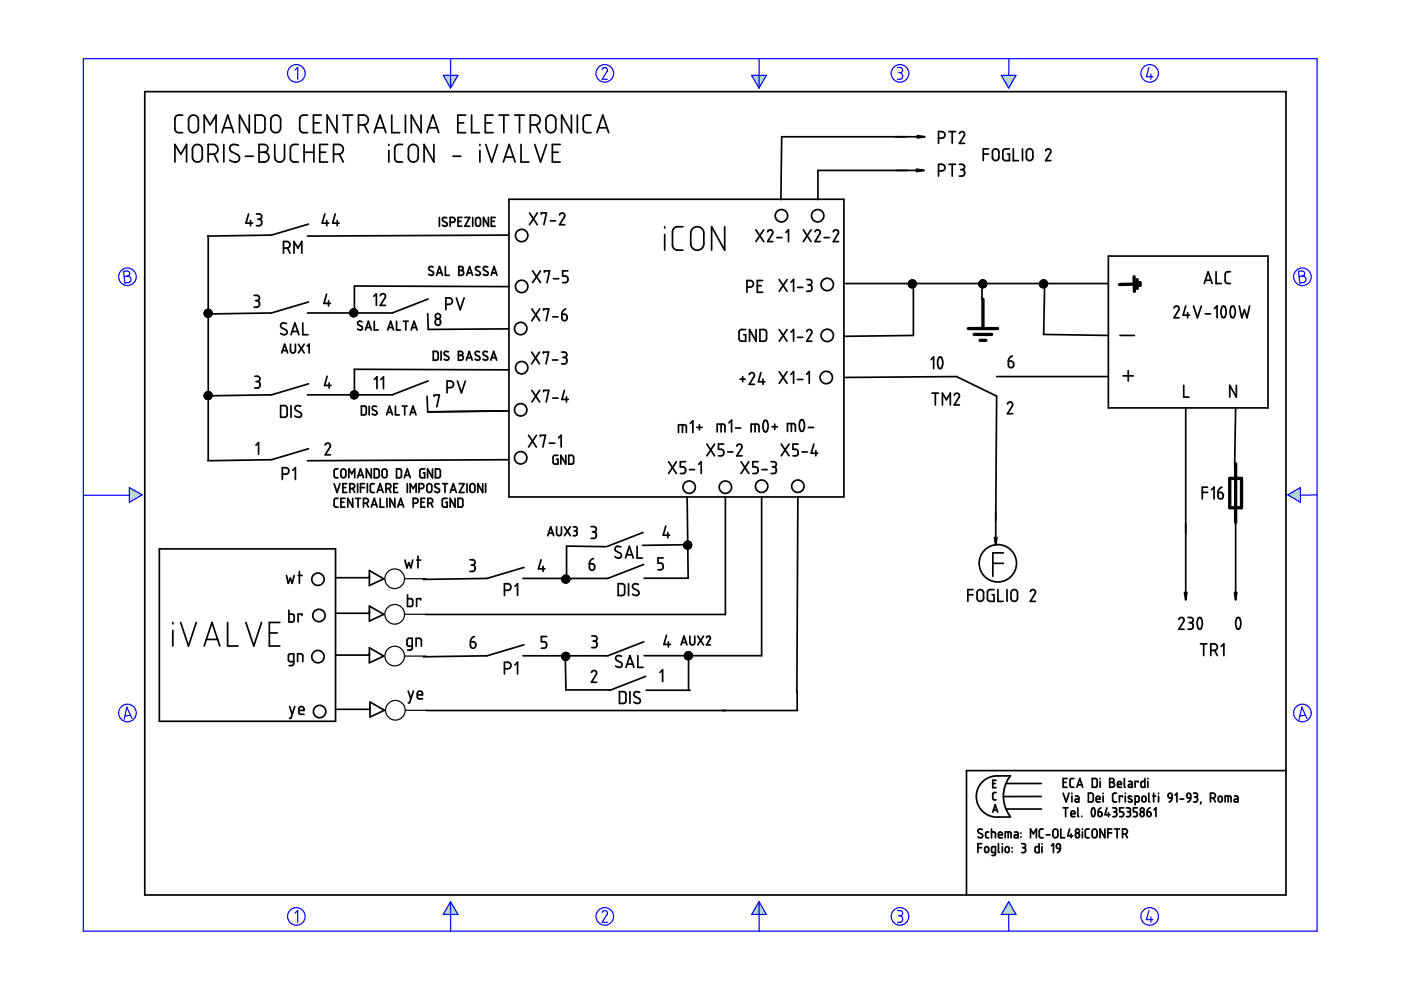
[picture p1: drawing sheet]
<svg xmlns="http://www.w3.org/2000/svg" width="297mm" height="210mm" viewBox="0 0 297 210" stroke-linecap="round" stroke-linejoin="round" font-family="sans-serif">
<g fill="none" stroke="#6c9" stroke-width=".25">
<path d="M94.2 16l1.8 1.8M94.5 16.8l1.3 1.4M94.8 16l1.5 1.4M95.3 18.3l.3 .3M95.5 16l1 1M96.1 16l.6 .6M96.7 16l.3 .2M159.6 16l1.8 1.8M159.9 16.8l1.3 1.4M160.3 16l1.4 1.4M160.7 18.3l.3 .3M160.9 16l1 1"/>
<path d="M161.5 16l.6 .6M162.1 16l.2 .2M212.6 16l1.8 1.8M212.8 16.8l1.3 1.4M213.2 16l1.4 1.4M213.7 18.3l.2 .3M213.8 16l1 1M214.4 16l.7 .6M215.1 16l.2 .2M27.5 103.4h-.1M27.9 103.6l-.5 .4M28.3 103.8l-.9 .9"/>
<path d="M28.7 104.1l-1.3 1.2M29 104.3l-1.6 1.6M29.4 104.5l-1.8 1.9M29.8 104.8l-.8 .8M273.4 104.7l-.3 .3M274.9 103.9l-1.4 1.3M275.7 103.6l-1.8 1.9M275.7 106.1l-.2 .3M275.7 105.5l-.6 .6M275.7 104.9l-1 1M275.7 104.2l-1.4 1.5M94 193.8v.1"/>
<path d="M94.2 193.5l.4 .4M94.4 193.1l.9 .8M94.7 192.7l1.2 1.2M94.9 192.3l1.6 1.6M95.1 191.9l1.9 1.9M95.4 191.5l.8 .8M159.4 193.8v.1M159.6 193.5l.4 .4M159.9 193.1l.8 .8M160.1 192.7l1.2 1.2M160.3 192.3l1.6 1.6M160.5 191.9l1.9 1.9"/>
<path d="M160.8 191.5l.8 .8M212.3 193.8v.1M212.6 193.5l.4 .4M212.8 193.1l.8 .8M213 192.7l1.2 1.2M213.2 192.3l1.6 1.6M213.5 191.9l1.8 1.9M213.7 191.5l.8 .8"/>
</g>
<g fill="none" stroke="#00f" stroke-width=".25">
<path d="M17.7 12.4h261.6v185h-261.6zM62.5 14.9l.6-.6v2.5M94 16h3.1l-1.6 2.7zM95.5 12.4v6.3M127.7 14.7l.5-.4 .5 .3v.5l-1 1.7h1.1M159.4 16h3.1l-1.6 2.7zM160.9 12.4v6.3M190.3 14.3h.7l.3 .3v.6l-.5 .2M190.5 15.4h.3M190.8 15.4l.5 .3v.7l-.3 .4h-.7M212.3 16h3.1l-1.5 2.7zM213.9 12.5v3.5"/>
<path d="M243.6 14.3l-.5 2h1.4M244 15.7v1.1M26.2 57.5l.9-.1 .3 .3 .1 .5-.5 .3 .5 .2 .3 .4-.1 .3-.3 .5-.9 .1zM27 58.5l-.7 .1M275.3 57.5l.9-.1 .3 .3 .1 .5-.5 .3 .5 .2 .3 .4-.1 .4-.2 .3-1 .2zM276.1 58.5l-.7 .1M17.8 105h9.6M27.4 103.4l2.7 1.5-2.7 1.6zM273 104.9l2.7-1.5v3.1zM279.3 104.9l-3.6 .1M27.7 151.7l-1.2 .1M28 152.3l-1.1-2.4-.6 2.6"/>
<path d="M276.8 151.7l-1.2 .1M277.1 152.3l-1.1-2.4-.6 2.6M62.5 193.6l.6-.5v2.4M95.5 191.2v6.2M95.5 191.2l1.6 2.7h-3.1zM127.7 193.5l.1-.3 .5-.1 .5 .4-.1 .4-1 1.6h1.1M160.9 191.2v6.2M160.9 191.2l1.6 2.7h-3.1zM190.3 193.1h.6l.4 .2v.5l-.5 .4M190.5 194.2h.3M190.8 194.2l.5 .3v.7l-.4 .3h-.6M213.9 191.2l1.5 2.7h-3.1z"/>
<path d="M213.9 193.9v3.5M243.6 193.1l-.5 1.9h1.4M244 194.4v1.1"/>
<circle cx="62.8" cy="15.6" r="1.87"/>
<circle cx="128.2" cy="15.6" r="1.87"/>
<circle cx="190.8" cy="15.6" r="1.87"/>
<circle cx="243.8" cy="15.6" r="1.87"/>
<circle cx="27" cy="58.7" r="1.87"/>
<circle cx="276.1" cy="58.7" r="1.87"/>
<circle cx="27" cy="151.2" r="1.87"/>
<circle cx="276.1" cy="151.2" r="1.87"/>
<circle cx="62.8" cy="194.3" r="1.87"/>
<circle cx="128.2" cy="194.3" r="1.87"/>
<circle cx="190.8" cy="194.3" r="1.87"/>
<circle cx="243.8" cy="194.3" r="1.87"/>
</g>
<g fill="none" stroke="#000" stroke-width=".36">
<path d="M30.7 19.4h241.9v170.4h-241.9zM37.1 34.4v-3.8l1.2 2.1 1.3-2.1v3.8M38.7 24.4h-1.1l-.5 .7v2.5l.6 .5h1M40.2 24.8l.5-.4h.6l.4 .2 .3 .5v2.2l-.2 .5-.4 .3h-.8l-.6-.6v-2.2zM41 31l.4-.3 .6-.1 .4 .2 .4 .5 .1 2.2-.2 .5-.5 .3h-.7l-.6-.6-.1-2.1zM43.3 28.1v-3.7l1.3 2.1 1.2-2.1v3.7M44.1 32.7h1.2l.5-.2 .4-.7-.2-.8-.6-.4h-1.3v3.8M45.4 32.7l.8 1.7M47.1 28.1l1.2-3.7 1.2 3.7M47.4 27.1h1.8M47.5 30.6v3.8M50.6 30.8l-.8-.2-.5 .1-.4 .2-.2 .7 .4 .6 1.5 .8 .2 .4-.1 .6-.5 .3-.5 .1-1-.4"/>
<path d="M52 33.1h1.7M52.9 24.4v3.7l-2.1-3.7v3.7M54.1 24.4h1.5l.5 .5 .1 2.5-.2 .4-.4 .3h-1.5zM54.9 30.6l1.3 .1 .6 .5-.1 .7-.7 .4 .7 .3 .3 .5-.1 .6-.5 .6-1.5 .1zM54.9 32.3h1.1M57.7 24.8l.5-.4h.5l.6 .4 .2 .4v2.1l-.2 .5-.6 .3h-.6l-.6-.7-.1-2.1zM58.3 30.6v2.9l.2 .6 .6 .3 .6-.1 .6-.6v-3.1M63.2 30.6l-1.1 .1-.4 .2-.1 .4 .1 2.6 .5 .4 1 .1M64.5 32.3h2M64.5 30.6v3.8M65.2 24.4h-1.1l-.4 .3-.2 .4 .1 2.5 .5 .5h1.1M66.5 26.1h1.2"/>
<path d="M66.5 30.6v3.8M67.8 32.3h1.2M68.1 24.4h-1.6v3.7h1.6M69.5 30.6h-1.7v3.8h1.7M70.7 32.7h1.2l.5-.2 .4-.8-.2-.7-.6-.4h-1.3v3.8M71.4 24.4v3.7l-2-3.7v3.7M71.9 32.7l.9 1.7M72.7 24.4h2.1M73.7 24.4v3.7M76 26.5h1.3l.5-.4 .3-.8-.4-.6-.5-.3h-1.2v3.7M77.2 26.5l.9 1.6M79.3 28.1l1.3-3.7 1.2 3.7"/>
<path d="M79.7 27.1h1.8M82.4 30.6v.2M82.4 31.9v2.5M83.1 24.4v3.7h1.6M85.3 30.6l-1.1 .1-.3 .2-.2 .4 .1 2.6 .5 .4 1 .1M86 24.4v3.7M86.9 30.9l.6-.3 .4 .1 .4 .2 .3 .5v2.2l-.2 .4-.4 .3h-.7l-.7-.6v-2.2zM89.3 24.4v3.7l-2.1-3.7v3.7M90.5 28.1l1.3-3.7 1.2 3.7M90.9 27.1h1.8M92 30.6v3.8l-2.1-3.8v3.8M96 33.1h1.7"/>
<path d="M97.1 26.1h1.2M98.7 24.4h-1.6v3.7h1.6M100 24.4v3.7h1.6M101.7 30.6v.2M101.7 31.9v2.5M102.9 26.1h1.2M103 30.6l1.2 3.8 1.3-3.8M104.5 24.4h-1.6v3.7h1.6M105.8 24.4h2.1M106.7 34.4l1.3-3.8 1.2 3.8M106.8 24.4v3.7M107.1 33.3h1.8"/>
<path d="M109.1 24.4h2.1M110.2 24.4v3.7M110.5 30.6v3.8h1.6M112.4 26.5h1.3l.6-.4 .2-.8-.3-.6-.6-.3h-1.2v3.7M113.4 30.6l1.2 3.8 1.3-3.8M113.7 26.5l.8 1.6M116 24.8l.5-.4h.6l.5 .4 .2 .4v2.1l-.2 .5-.5 .3h-.7l-.6-.7v-2.1zM117.1 32.3h1.3M118.8 30.6h-1.7v3.8h1.7M121.2 24.4v3.7l-2.1-3.7v3.7M122.4 24.4v3.7M125.3 24.4h-1.1l-.5 .7v2.5l.5 .5h1.1"/>
<path d="M126.6 28.1l1.2-3.7 1.3 3.7M126.9 27.1h1.8M195.9 36.1h-22.5v6.2M196 29h-30.3l-.1 13.3M199 29.3h.7l.5-.2 .2-.6-.2-.4-.5-.2h-.7v2.5M199 36.2h.8l.4-.2 .2-.6-.2-.4-.5-.2h-.7v2.5M201.2 27.9h1.4M201.2 34.8h1.4M201.9 27.9v2.5M201.9 34.8v2.5M203.4 28.3l.2-.3 .3-.1 .4 .1 .2 .3-.1 .4-1 1.7h1.1M203.4 34.8l.8 .1 .3 .3-.1 .5-.4 .3"/>
<path d="M203.7 36h.3M204 36l.4 .2 .1 .8-.4 .3h-.7M208.5 32.7h1.1M209.6 31.6h-1.1v2.5M210.5 31.8l.7-.2 .6 .4v1.5l-.2 .3-.3 .2h-.5l-.4-.4v-1.5zM214 31.6h-1l-.4 .4v1.5l.4 .5 1 .1v-1.4h-.4M214.8 31.6v2.5h1.1M216.8 31.6v2.5M217.8 31.8l.6-.2 .6 .4v1.5l-.2 .3-.3 .2h-.5l-.4-.4v-1.5zM221.7 32l.4-.4 .6 .3 .1 .4-1.1 1.8h1.1M44.2 49.9v47.6M52.7 45.4l-.5 1.9h1.4"/>
<path d="M53.1 46.8v1.1M54.4 45.4h.7l.4 .3-.1 .6-.5 .2M54.7 46.5h.2M54.9 46.5l.5 .2 .1 .8-.4 .3-.7 .1M60.1 52.6h.9l.4-.3 .1-.5-.3-.5-1.1-.1v2.5M60.9 52.6l.6 1.1M62.3 53.7v-2.5l.9 1.4 .8-1.4v2.5M65.4 47.5l-7.8 2.3-13.6 .3M68.9 45.4l-.6 1.9h1.4M69.3 46.8v1.1M71.1 45.4l-.6 1.9h1.4M71.5 46.8v1.1"/>
<path d="M91.8 56.6l-.7-.1-.2 .5 .1 .3 .8 .4 .1 .5-.5 .2-.5-.2M92.6 58.4l.6-1.9 .6 1.9M92.7 57.9h.9M93.2 46.1v1.9M94.4 56.5v1.9h.8M94.7 46.2l-.7-.1-.2 .5 .1 .2 .8 .5v.5l-.4 .2-.5-.2M95.4 47.1h.7l.3-.2 .1-.4-.2-.3-.9-.1v1.9M97.1 46.9h.6M97.3 56.5h.7l.2 .3-.1 .4-.3 .1 .4 .2 .1 .3v.3l-.3 .3h-.7zM97.3 57.3h.5M97.9 46.1h-.8v1.9h.8M98.6 46.1h1l-1 1.9h1"/>
<path d="M98.9 58.4l.7-1.9 .6 1.9M99.1 57.9h.9M100.2 46.1v1.9M101 46.2l.5-.1 .4 .4v1.1l-.4 .4-.4-.1-.2-.3-.1-1zM101.7 56.6l-.7-.1-.2 .5 .9 .6 .1 .6-.5 .2-.5-.2M103.4 56.6l-.7-.1-.2 .5 .1 .3 .8 .4v.5l-.5 .2-.4-.2M103.5 46.1v1.9l-1-1.9v1.9M104.1 58.4l.7-1.9 .6 1.9M104.2 46.9h.6M104.3 57.9h.9M105 46.1h-.8v1.9h.8M107.7 49.8l-42.5 .3"/>
<path d="M107.9 42.2h71v63.2h-71zM112.3 45.1l1.6 2.5M112.9 57.4l1.7 2.5M113.9 45.1l-1.6 2.5M114.6 57.4l-1.7 2.5M114.8 45.4v-.3h1.1l-.6 2.5M115.4 57.7v-.3h1.1l-.5 2.5M116.7 46.8h1.1M117.3 59.1h1.2M118.6 45.6l.5-.5 .4 .1 .2 .3v.4l-1.1 1.7h1.1M120.4 57.4h-1.1v1.1h.7l.4 .5v.5l-.2 .3-.9 .1M140.9 48.1v.2"/>
<path d="M140.9 49.7v3.3M144.8 48.1h-1.5l-.4 .3-.3 .6v3.1l.1 .4 .7 .5h1.4M146.8 48.6l.5-.4 .8-.1 .6 .3 .5 .7v2.8l-.3 .7-.6 .4-1-.1-.7-.7-.1-2.9zM153.6 48.1v4.9l-2.7-4.9v4.9M160.3 48.7l1.6 2.5M161.7 59.5h-1.1v2.5h1.1M161.9 48.7l-1.6 2.5M162.8 49.1l.4-.4 .6 .3v.5l-1 1.7h1.1M164.7 50.4h1.1M165.2 59.3l1.7 2.5M166.6 49.3l.6-.6v2.5M166.9 59.3l-1.7 2.5"/>
<path d="M167.7 59.8l.6-.5v2.5M170.3 48.7l1.7 2.5M171 59.3h.8l.3 .3-.1 .6-.4 .2M172 48.7l-1.7 2.5M172.8 49.1l.5-.4 .5 .3 .1 .4-1.1 1.8h1.1M174.7 50.4h1.1M176.7 49.1l.5-.4 .5 .3 .1 .4-1.1 1.8h1.1M193 59.5l-.2 .2M193.2 59.4l-.6 .6M193.3 59.4l-.7 .7M193.5 59.4l-.9 .9M193.7 59.4l-1 1"/>
<path d="M193.7 59.4l-1 1.1M193.8 59.5l-1.1 1.1M193.9 59.5l-1.1 1.1M193.9 59.6l-.9 1M194 59.6l-1.2 1.2 .2-.2M194.1 59.7l-.9 .9M194.1 59.7l-1.2 1.1M194.1 59.8l-.7 .8M194.2 59.9l-1.1 1M194.2 60l-.6 .6M207.9 59.6l-.3 .4M207.9 59.8l-.3 .4"/>
<path d="M207.9 59.6l-.3 .3M208.2 59.4l-.3 .3M208.4 59.4l-.8 .8M208.4 59.4l-.5 .5M208.6 59.4l-1 1M208.6 59.4l-.7 .7M208.7 59.5l-1.1 1M208.8 59.5l-1.1 1.1M209 59.7l-.9 .9M209 59.7l-1.1 1.1M209.1 59.8l-.8 .8M209.1 59.8l-1.1 1.1"/>
<path d="M209.1 59.9l-.6 .7M221 59.4l-.5 .6M221.1 59.4l-.6 .7M221.3 59.4l-.8 .8M221.3 59.4l-.8 .9M221.5 59.4l-1 1M221.5 59.4l-1 1.1M221.6 59.5l-1 1.1M221.7 59.5l-1.1 1.1M221.8 59.6l-1 1M221.8 59.6l-1.2 1.1M221.9 59.7l-.9 .9"/>
<path d="M221.9 59.7l-1.1 1.2 .2-.3M222 59.8l-.8 .8M222 59.9l-1.1 1M222 60l-.6 .6M235 54.3h33.8v32.2h-33.8zM255.6 59.4h1.2M257.8 57.6v2.5h1.1M260.9 57.6h-.7l-.4 .5v1.7l.4 .3h.7M43.6 66.8l-.1 .1M43.8 65.7l-.4 .4M44 65.6l-.7 .7M44 66.8l-.3 .3"/>
<path d="M44.1 65.6l-.8 .8M44.2 65.6l-.9 .9M44.3 65.6l-1 1M44.4 65.7l-1 1M44.5 65.7l-1 1.2M44.6 65.8l-1 1M44.6 66.8l-.4 .4M44.7 65.8l-1.2 1.2M44.7 65.9l-1.1 1.1M44.8 66l-1.1 1.1M44.8 66l-.8 .8M44.9 66.1l-1 1.1 .4-.4"/>
<path d="M44.9 66.7l-.4 .4M44.9 66.1l-.7 .7M44.9 66.3l-.9 .9M44.9 66.5l-.6 .7M44.9 66.5l-.3 .3M53.9 62.6l.7 .1 .3 .2v.6l-.4 .2M54 79.8h.8l.3 .4-.1 .5-.4 .2M54.2 63.7h.3M54.5 63.7l.5 .4-.1 .7-.4 .3h-.6M59.7 74.8l.6-1.8 .7 1.8M59.9 74.3h.9M60.7 68.6l-.8-.1-.4 .3v.4l.3 .3 1 .6v.6l-.6 .3-.7-.3"/>
<path d="M61.6 73v1.4l.4 .4h.4l.2-.4v-1.4M61.7 71l.8-2.5 .9 2.5M61.9 70.3h1.2M63.3 73l1.2 1.8M64.2 68.5v2.5h1.1M64.5 73l-1.2 1.8M65.1 73.4l.4-.4v1.8M65.4 64l-7.8 2.4-13.6 .2M69.2 62.4l-.5 1.9h1.4M69.4 79.8l-.6 1.9h1.4M69.7 63.8v1.1M74.5 66.8l-.1 .1"/>
<path d="M74.7 66.8l-.2 .2M74.8 65.6l-.6 .5M74.8 65.5l-.6 .7M74.9 66.8l-.3 .2M75 65.5l-.8 .9M75.1 65.5l-.9 .9M75.1 66.8l-.3 .3M75.2 65.6l-1 1 1-1M75.3 66.8l-.3 .3M75.4 65.6l-1.1 1.1M75.5 65.7l-1.1 1.1M75.5 65.7l-1 1.1"/>
<path d="M75.6 66.8l-.2 .2M75.6 65.8l-1.1 1.2M75.7 65.9l-.9 .9M75.7 66l-1 1.1M75.7 66.7l-.5 .4M75.8 66.5l-.3 .3M75.8 66.1l-.7 .7M75.8 66.3l-.5 .5M75.8 66.4l-.7 .7M75.8 66.2l-1 .9M76.8 68.2l-.7-.1-.3 .5 .2 .3 .8 .4v.5l-.5 .2-.5-.2M77.5 70l.6-1.9 .6 1.9"/>
<path d="M77.7 69.4h.8M79.2 62.8l.6-.5v2.4M79.4 68.1v1.9h.8M80.6 62.7l.2-.3 .5-.1 .4 .5-1.1 1.9h1.1M82.2 70l.6-1.9 .6 1.9M82.4 69.4h.9M84.1 68.1v1.9h.8M85.5 68.1h1.1M86 68.1v1.9M87.2 70l.6-1.9 .6 1.9M87.4 69.4h.9M90.7 66.5l.1 3.3 17-.1"/>
<path d="M90.8 63.4l-7.6 3h-18M91.9 74.5h.7l.3 .3v1.2l-.2 .3-.8 .1zM92.4 67.8l.4-.2 .5 .2 .1 .6-.2 .5-.4 .1-.4-.3zM93.5 74.5v1.9M94.5 64.5h.9l.3-.1 .2-.4-.2-.6-.4-.2h-.8v2.5M95.1 74.6l-.7-.1-.3 .5 .2 .3 .7 .3 .1 .6-.4 .2-.6-.2M96.8 63.2l.8 2.5 .8-2.5M97.2 74.5h.7l.2 .3v.3l-.4 .2 .3 .1 .2 .3v.4l-.3 .2-.7 .1zM97.2 75.3h.5M98.9 76.4l.6-1.9 .6 1.9M99 75.8h.9M101.7 74.6l-.7-.1-.3 .5 .2 .3 .8 .4v.5l-.5 .2-.5-.2"/>
<path d="M103.3 74.6l-.7-.1-.2 .5 .2 .3 .7 .3 .1 .6-.5 .2-.5-.2M104.1 76.4l.6-1.9 .6 1.9M104.2 75.8h.9M107.9 60.8l-32.8-.2v5.8M107.9 78.4l-32.8-.1v5.3M112.7 74.7l1.7 2.5M112.8 65.5l1.6 2.5M114.4 74.7l-1.7 2.5M114.4 65.5l-1.6 2.5M115.2 74.9v-.2h1.1l-.5 2.5M115.3 65.8v-.3h1.1l-.6 2.5M117.2 76.3h1.1"/>
<path d="M117.2 67.2h1.1M119.1 74.7h.7l.4 .3-.1 .6-.5 .2M119.1 66.6h.7l.3 .3 .1 .7-.1 .3-.5 .1-.3-.2zM119.4 75.8h.2M119.6 75.8l.5 .2 .1 .8-.4 .3-.7 .1M120 65.5l-.7 .5-.2 .6M157.5 79.8v1.1M158.1 69.9h-1l-.3 .2-.1 1.7 .4 .5h1v-1.3h-.4M158.4 60.9h.8l.4-.2 .1-.4-.1-.6-.4-.2h-.8v2.5M158.9 79.4l.1-.3 .4-.1 .5 .3v.4l-1 1.8h1.1M160.3 69.9v2.4l-1.4-2.4v2.4M160.6 60.6h.8"/>
<path d="M161.1 69.9h1.1l.3 .4v1.6l-.3 .4h-1.1zM161.3 79l-.5 1.9h1.4M165.2 78.8l1.7 2.5M165.2 69.9l1.7 2.4M166.9 78.8l-1.7 2.5M166.9 69.9l-1.7 2.4M167.7 79.4l.6-.6v2.5M167.7 70.4l.6-.5v2.4M169.1 71.5h1.1M169.1 60.9h1.1M171 70.3l.5-.4 .6 .2v.5l-1.1 1.7h1.1M171 79.4l.6-.6v2.5"/>
<path d="M171.3 60.4h.3M171.6 60.4l.5 .2v.8l-.4 .3-.7 .1M179.1 60.1h55.9M192.8 60.6h-.1M193.3 60.6l-.3 .3M193.5 60.6l-.4 .3M193.7 60.1v11l-14.8 .2M194 60.6l-.5 .4M194.1 60.6l-.4 .3M194.2 60.4l-.1 .2M194.2 60l-1 1M194.2 60.2l-.8 .8"/>
<path d="M194.2 60.2l-.3 .4M197.4 76.2l.6-.5v2.5M199.1 75.8l.3-.1 .2 .1 .3 .8-.1 1-.2 .4-.2 .2-.3-.2-.3-.8v-.7zM207.8 60.6l1.1-1-1.1 1.1M207.9 60.6l-.2 .1M207.9 60.7v.1M207.9 60.5v.1M207.9 60l-.3 .4M208 60.6h-.1M208.2 60.6l-.3 .2M208.2 60.1v3.5M208.6 60.6l-.4 .4"/>
<path d="M208.8 60.6l-.5 .4M209.1 60.6l-.4 .3M209.1 60.5l-.1 .1M209.1 60.4l-.5 .6M209.1 60l-.9 1M209.2 60.2l-.8 .8M209.2 60.1l-.5 .5M211.3 79.8h23.7M213.8 76.6h.7l.3 .2 .1 .7-.2 .3-.5 .2-.3-.2zM214.6 75.5l-.6 .4-.2 .7M220.6 60.6h.1M220.9 60.6l-.2 .1"/>
<path d="M221.2 60.6l-.3 .3M221.5 60.6l-.5 .4M221.5 60.1l-.2 10.8 13.7 .2M221.9 60.6l-.3 .3M222 60.5l-.1 .1M222 60.4l-.5 .5M222 60.2l-.7 .8M222 60l-.9 1M222 60.2l-.8 .8M237.5 71.1h3M238.1 79.7h2.2M239.2 78.6v2.2"/>
<path d="M248.9 65.3l.5-.4h.3l.3 .3v.4l-1.1 1.8h1.1M251.4 64.9l-.6 1.9h1.4M251.8 66.3v1.1M253 64.9l.9 2.5 .8-2.5M255.3 60.1l.9-2.5 .8 2.5M255.5 66.5h1.1M257.5 65.4l.5-.5v2.5M259.2 65h.5l.2 .8v1l-.4 .6-.4-.2-.2-.7v-.9zM261.1 65h.5l.3 .7v.7l-.3 .8a.59 .59 0 0 1-.6-.1 .59 .59 0 0 1-.2-.6l.1-.9zM262.7 64.9l.6 2.5 .5-1.7 .6 1.7 .5-2.5M43.9 83.1l-.6 .5M44 83.1l-.7 .6"/>
<path d="M44.1 83.1l-.8 .8M44.2 83.1l-.9 .8M44.3 83.1l-1 1M44.4 83.1l-1 1M44.5 83.1l-1.1 1.1M44.5 83.2l-1.1 1.1M44.6 83.2l-1.1 1.2M44.7 83.3l-1.2 1.1M44.8 83.4l-1.2 1.1M44.8 83.5l-1.1 1.1M44.9 84.2l-.5 .4M44.9 83.5l-1.1 1.1"/>
<path d="M44.9 83.7l-1 .9M44.9 84.1l-.6 .5M44.9 83.6l-1 1M44.9 83.9l-.7 .8M44.9 83.8l-.8 .9M54.3 94.4l.5-.6v2.5M54.3 80.9h.3M54.6 80.9l.5 .3v.7l-.4 .4h-.7M59.5 86h1l.4 .4v1.6l-.4 .5h-1zM61.7 86v2.5M62.1 99.7l.5-.5v2.5M63.8 86.1l-1-.1-.3 .6 .2 .4 1.1 .6v.6l-.2 .3h-.4l-.7-.3"/>
<path d="M65.4 81.4l-7.8 2.3-13.6 .2M65.4 95.1l-7.8 2.4-13.6 .2M68.9 94.4l.2-.3 .4-.2 .3 .1 .2 .3v.5l-1.1 1.6h1.1M69.8 81.2v1.1M71.7 99.4h-.6l-.3 .3 .1 1.4 .2 .2h.6M72.4 99.6l.5-.2 .4 .4v1.1l-.3 .4-.4-.1-.3-.2v-1.1zM74.7 83l-.3 .4M75 82.9l-.7 .7M75.1 82.9l-.8 .8M75.2 82.9l-.9 .9M75.3 82.9l-1 1M75.4 83l-1 1 1-1"/>
<path d="M75.5 83l-1.1 1.1M75.6 83.1l-1.2 1.1M75.6 83.1l-1.1 1.2M75.7 83.2l-1.2 1.1M75.8 84.2l-.2 .2M75.8 83.2l-1.2 1.2M75.8 83.3l-1.1 1.1M75.8 84l-.4 .5M75.8 83.4l-1 1.1M75.9 83.4l-1.1 1.1M75.9 83.5l-1 1M75.9 83.8l-.7 .7"/>
<path d="M75.9 83.6l-.9 .9M75.9 83.8l-.8 .7M76.6 86.1h.8l.2 .3 .1 1.2-.3 .3-.8 .1zM78.3 86.1v1.9M78.7 99.4v1.9l-1-1.9v1.9M79.4 99.4l.8 .1 .2 .2v1.2l-.3 .4h-.7zM79.4 80.5l.5-.6v2.5M79.8 86.2l-.6-.1-.3 .5 .9 .6 .1 .5-.3 .3-.7-.2M80.8 80.5l.5-.6v2.5M81.1 99.6l.6-.2 .3 .4v1.1l-.3 .4-.4-.1-.3-.2v-1.1zM82 88l.6-1.9 .6 1.9M82.1 87.4h.9"/>
<path d="M83.8 86.1v1.9h.9M84.1 99.4l.8 .1 .2 .3v1.1l-.3 .4h-.7zM85.3 86.1h1M85.8 86.1v1.9M87 88l.6-1.9 .6 1.9M87.1 87.4h.9M90 99.4h-.6l-.4 .3v1.3l.2 .2 .8 .1v-1h-.3M90.6 84l.1 3.4 17.2-.3M90.8 80.8l-7.6 2.9h-18M91.7 99.4v1.9l-1-1.9v1.9M92.1 84v-.2h1.1l-.6 2.5M92.3 99.4l.8 .1 .2 .2 .1 1.2-.3 .4h-.8z"/>
<path d="M94.8 82.2l1.1-.2 .3-.4-.2-.6-.4-.2h-.8v2.5M97 80.8l.8 2.5 .9-2.5M107.7 97.5l-42.5 .2M112.1 92.3l1.6 2.5M112.8 82.8l1.6 2.4M113.7 92.3l-1.6 2.5M114.4 82.8l-1.6 2.4M114.6 92.6v-.3h1.1l-.6 2.5M115.3 83v-.2h1.1l-.6 2.4M116.5 94h1.1M117.2 84.4h1.1M118.3 96.5h-.7l-.3 .3v1.3l.1 .2 .9 .1v-1h-.3"/>
<path d="M118.4 92.8l.6-.5v2.5M119.7 82.8l-.6 1.9h1.4M120 96.5v1.9l-1.1-1.9v1.9M120.1 84.1v1.1M120.6 96.5h.7l.3 .3v1.2l-.2 .4h-.8zM141.8 97.9l1.6 2.5M143.4 97.9l-1.6 2.5M143.8 91.7v-1.6l1.6 .1 .1 1.5M144.7 90.1v1.6M145.4 97.9h-1.1v1.1h.6l.5 .5-.1 .5-.2 .3-.8 .1M146.2 99.6h1.1M146.3 89.8l.6-.6v2.5"/>
<path d="M147.7 90.6h1.1M148.1 98.4l.6-.5v2.5M148.3 90.1v1.1M149.9 94.1l1.6 2.5M151.5 94.1l-1.6 2.5M152.1 91.6v-1.7h1.3l.2 .2 .1 1.5M152.9 89.9v1.7M153.5 94.1h-1.2v1.2h.8l.2 .2 .2 .3-.1 .4-.2 .4h-.9M154.3 95.8h1.1M154.5 89.7l.6-.6v2.5M155.9 90.8h1.1M156.2 94.6l.2-.3 .5-.1 .3 .2 .1 .3-1.1 1.9h1.1"/>
<path d="M156.9 80.4h1.1M157.1 97.9l1.7 2.5M158.8 97.9l-1.7 2.5M159.3 91.6v-1.7h1.3l.2 .2 .1 1.5M160.1 89.9v1.7M160.7 97.9h-1.1v1.1h.7l.4 .5v.5l-.2 .3-.9 .1M161.5 99.6h1.1M161.8 80.4v1.1M162.1 89.2h.4l.3 .4 .1 1-.2 .7a.44 .44 0 0 1-.6 .2 .44 .44 0 0 1-.3-.5v-.9zM163.5 97.9h.6l.4 .2v.6l-.5 .3M163.7 90.5h1.1M163.8 99h.2"/>
<path d="M164 99l.4 .2 .2 .2-.1 .7-.3 .3h-.7M164.3 89.9v1.1M165.6 94.1l1.7 2.5M167 91.5v-1.7l1.5 .1 .1 .3v1.3M167.3 94.1l-1.7 2.5M167.8 89.8v1.7M169.1 80.5h1.1M169.2 94.1h-1.1v1.2h.8l.3 .4v.5l-.2 .3-.9 .1M169.8 89.1l.4-.1 .3 .6 .1 .8-.3 .8a.46 .46 0 0 1-.5 .2 .46 .46 0 0 1-.3-.6v-1zM170.1 95.8h1.1M171.4 90.6h1.1M172.6 94.1l-.6 2h1.4"/>
<path d="M173 95.5v1.1M179.1 80l23.7-.2 8.5 4.2-.2 26.4M197.6 83.4h1.4M198.3 83.4v2.5M199.8 85.9v-2.5l.9 1.4 .8-1.4v2.5M202.3 83.8l.4-.4 .6 .2 .1 .5-1.1 1.8h1.1M213.6 85.6l.2-.3 .4-.1 .3 .2 .2 .4-1.1 1.9h1.1M251 81.7v2.5h1.1M251.4 86.5v40.7M262 86.5l-.2 12M262.1 81.7v2.5l-1.4-2.5v2.5M33.8 116.4h37.3v36.5h-37.3z"/>
<path d="M59.9 100.5h.8l.3-.1 .3-.5-.2-.5-.4-.2h-.8v2.5M70.8 102.6l.7 1.8 .6-1.8M71.7 105.7h-.6l-.3 .3 .1 1.4 .8 .1M72.3 106.5h.6M72.7 103.4h.6M73.1 105.7h-.8v1.8h.8M73.5 102.6h-.8v1.8h.8M74 101.3v-1.9l.6 1.1 .6-1.1v1.9M74.2 103.6l.9-.2 .1-.4-.2-.3-.8-.1v1.8M74.8 105.7v1.8l-1.1-1.8v1.8M74.8 103.6l.4 .8M75.4 105.7h1"/>
<path d="M75.8 101.3l.6-1.9 .7 1.9M75.8 102.6v1.8M75.9 105.7v1.8M76 100.8h.9M76.4 103.4h.9M77.1 106.7h.5l.4-.2 .1-.4-.2-.3-.8-.1v1.8M77.3 102.6h-.9v1.8M77.7 106.7l.4 .8M77.9 102.6v1.8M78.7 107.5l.7-1.8 .6 1.8M78.9 107h.9M79.4 102.6h-.6l-.3 .2 .1 1.4 .2 .2h.6"/>
<path d="M80 104.4l.6-1.8 .6 1.8M80.1 103.9h.9M80.6 105.7v1.8h.8M81.8 103.6l.9-.2 .2-.4-.2-.3-.9-.1v1.8M82 105.7v1.8M82.5 103.6l.4 .8M83.5 103.4h.6M83.7 105.7v1.8l-1-1.8v1.8M84.3 102.6h-.8v1.8h.8M84.3 107.5l.7-1.8 .6 1.8M84.5 107h.9M85.7 101.3l.7-1.9 .6 1.9"/>
<path d="M85.9 118.7l.4 1.7 .4-1.1 .4 1.1 .4-1.7M85.9 100.8h.9M86.4 102.6v1.8M87 104.4v-1.8l.6 1 .6-1v1.8M87.6 106.7l.9-.2 .1-.3-.1-.4-.9-.1v1.8M88.3 118.7h.9M88.6 117.9v2.5M88.8 103.6l.9-.1 .2-.3-.1-.5-.3-.1h-.7v1.8M89.3 106.5h.6M90.1 105.7h-.8v1.8h.8M90.7 102.7l.5-.1 .3 .3v1l-.3 .5h-.4l-.3-.3v-1.1zM90.7 106.7h.6l.4-.2 .1-.4-.2-.3-.9-.1v1.8"/>
<path d="M91.3 106.7l.5 .8M93.1 102.6h-.6l-.3 .4 .1 .3 .8 .4 .1 .5-.4 .2-.6-.2M93.8 102.6h1.1M94.3 102.6v1.8M94.8 105.7h-.7l-.3 .2v1.2l.2 .4h.8v-1h-.3M95.5 104.4l.6-1.8 .6 1.8M95.7 103.9h.9M96.5 105.7v1.8l-1.1-1.8v1.8M97.1 105.7h.7l.3 .2v1.3l-.2 .3h-.8zM97.4 102.6h1l-1 1.8h1M99 102.6v1.8M99.6 118.7h.8l.3 .3-.1 .6-.4 .2"/>
<path d="M99.8 102.7l.5-.1 .4 .3v1.1l-.4 .4h-.4l-.2-.3-.1-1.1zM99.9 119.8h.3M100.2 119.8l.3 .1 .2 .3v.6l-.4 .4h-.7M102.3 102.6v1.8l-1-1.8v1.8M103 102.6v1.8M114.7 118.7l-.5 1.9h1.3M116.1 113.6l.7-1.9 .6 1.9M116.3 113.1h.9M118 111.7v1.4l.1 .3 .4 .2 .5-.4v-1.5M119.7 111.7l1.2 1.9M120.9 111.7l-1.2 1.9M121.5 111.7h.6l.2 .3v.3l-.3 .2"/>
<path d="M121.8 112.5h.2M122 112.5l.3 .3 .1 .5-.3 .3h-.6M125 119.5h.6l.4 .3 .1 .7-.2 .3-.5 .1-.3-.2zM125.3 111.7h.7l.4 .3-.1 .6-.4 .2M125.6 112.8h.3M125.8 118.4l-.6 .5-.2 .6M125.9 112.8l.5 .2v.8l-.4 .3-.7 .1M128.5 115.9l-8.4-.1v6.8M131.6 116l-.9-.1-.2 .2-.1 .4 .2 .3 1.1 .6v.6l-.4 .3-.9-.3M132.6 118.3l.8-2.5 .9 2.5M132.8 117.6h1.2M135.1 115.8v2.5h1.1"/>
<path d="M136.3 112.9l-7.6 3M136.5 119.7l-7.6 2.9h-18M140.6 118.3h-1.1v1.1l.8 .1 .3 .4v.5l-.2 .3-.9 .1M141.2 111.5l-.6 2h1.4M141.6 112.9v1.1M145.1 116l1.2-1.1-1.2 1.1M145.3 114.9l-.1 .2M145.6 115.5l-9.4 .1M145.6 114.8l-.6 .6M145.7 116.4h-.1M145.7 116.1l-.2 .2M145.7 115.9l-.3 .3"/>
<path d="M145.7 114.8l-.7 .7M145.7 115.2l-.7 .6M145.7 115l-.7 .6M145.7 105.4l.2 17.2h-9.3M145.7 114.8v.1M145.9 114.8l-.2 .2M145.9 114.8l-.9 .9M146.1 114.8l-1 1.1M146.1 114.8l-.4 .5M146.3 115l-1.1 1.1M146.4 115l-1.2 1.1M146.5 115.1l-1.2 1.1"/>
<path d="M146.5 116l-.3 .2M146.5 115.1l-.8 .9M146.5 115.2l-1.1 1.1M146.6 115.3l-.9 .9M146.6 115.9l-.5 .4M146.6 115.4l-1 1M146.6 115.7l-.7 .7M146.6 115.4l-.9 1M146.6 115.6l-.8 .8M153.8 105.4v24.9h-63.5M161.5 105.4v33.6h-24.9M169.2 105.4l-.2 41.3"/>
<path d="M210.5 119.4h2.2M211.1 108.7v6.8M212.7 117.2h-2.2v5M254.9 104.4h1.1M256 103.3h-1.1v2.5M256.9 103.8l.5-.5v2.5M258.2 104.4h.8l.3 .3 .1 .6-.3 .4-.4 .1-.4-.2zM259.1 103.3l-.6 .4-.3 .7M262 110.4v16.8M36.6 132v.3M36.6 133.6v3.4M38.3 132l1.7 5 1.6-5"/>
<path d="M43.3 137l1.6-5 1.7 5M43.7 135.6h2.4M48.3 132v5h2.2M52.1 132l1.7 5 1.7-5M57.1 134.2h1.7M59.3 132h-2.2v5h2.2M60.7 122l.4 1.7 .5-1.1 .4 1.1 .4-1.7M61.3 129.4v2.5l.9-.1 .2-.3v-1l-.3-.3h-.8M63.2 122h.9M63.5 121.2v2.5M64 130.5v-.3h-.8v1.7M71.2 138.9h7.1"/>
<path d="M71.2 122.5h7.1M71.2 130h7.1M78.3 121l3.1 1.7-3.1 1.4zM78.3 128.5l3.1 1.8-3.1 1.4zM78.3 137.4l3.1 1.7-3.1 1.4zM86.4 126.1v2.5l.9-.1 .2-.2-.1-1.2-.2-.2h-.8M87.4 137h-.7l-.4-.2v-1.1l.3-.3 .8-.1v2.2l-.2 .3h-.8M88.2 137v-1.7l1 .2 .1 1.5M89.2 127.2v-.3h-.9v1.7M99.7 136.1h.7l.3 .1 .2 .7-.2 .4-.5 .1-.3-.2zM100.6 135l-.6 .3-.3 .8M107 125.2h.7l.4-.2 .2-.4-.1-.6-.4-.2h-.8v2.5"/>
<path d="M109.2 124.3l.5-.5v2.5M111.1 120.3l-7.8 2.3-13.6 .3M111.1 136.7l-7.8 2.3-13.6 .3M115.1 120.1v1.1M115.9 135h-1.1v1.1h.7l.4 .4-.2 .8-.2 .1h-.7M119.4 122.8l-.2 .2M119.4 122.8l-.2 .3M119.6 122.8l-.3 .4M119.6 138.4l-.4 .4M119.7 122l-.5 .5M119.8 122.8l.7-.6-1.1 1.1M119.8 138.4h.1"/>
<path d="M119.8 122.8l-.5 .5M119.8 122l-.6 .6M119.8 139.1l.2 7.2h9.5M119.9 138.4l-.8 .7M120 122l-.9 .8M120 122.8l.6-.5-1.2 1.1M120 138.4l-.9 .9M120 123.6l.8-.8-.9 .8M120 122l-.9 .9M120.1 138.4h.1M120.1 138.4l-.9 .9M120.1 122.8l-.6 .6"/>
<path d="M120.2 122l-.9 .8M120.2 138.4l-1 1M120.3 138.4l-1.1 1.1M120.3 122.8l-.7 .7M120.3 122.1l-.8 .7M120.4 122.1l-1.1 1.1M120.4 138.5l-1.1 1.1M120.5 138.6l-1.1 1.1M120.5 122.8l-.7 .8M120.5 138.6l-1.1 1.2M120.6 138.7l-1.1 1.1M120.6 122.4l-.4 .4"/>
<path d="M120.7 139.5l-.4 .4M120.7 123.1l-.4 .4M120.7 122.4l-1.1 1.1M120.7 138.8l-1.1 1.1M120.7 138.9l-1 1M120.7 123l-.5 .5M120.7 122.5l-.3 .3M120.7 139.3l-.6 .7M120.7 139l-.9 1M120.7 122.6l-1 .9M120.8 139.1l-1 .9M120.8 139.2l-.8 .8"/>
<path d="M120.8 122.7l-.2 .1M125.5 134.8h.7l.3 .3v.5l-.5 .3M125.8 135.9h.2M126 135.9l.4 .1 .2 .3-.1 .7-.3 .3h-.7M131.1 123.8h.9l.4 .3v1.7l-.3 .4-1 .1zM131.8 139.1l-.9-.1-.3 .3-.1 .4 .3 .3 1 .6v.6l-.5 .3-.8-.3M133.3 123.8v2.5M135.2 139v2.5h1.1M135.3 123.9l-.8-.1-.4 .3v.4l.3 .3 1 .6v.5l-.4 .4-.9-.3M136.5 136.1l-7.6 2.9h-18M141.3 134.7l-.5 1.9h1.3M141.7 136.1v1.1"/>
<path d="M144.4 136.7l.6-1.8 .6 1.8M144.6 136.2h.9M145.4 138.4l-.1 .2M145.7 138.4l-.6 .5M145.7 139.7h-.1M145.7 139.4l-.3 .3M145.7 139.2l-.4 .4M145.7 139l-.5 .4M145.7 138.3l-.1 .1M145.8 138.2l-.6 .6M145.8 138.2l-.1 .2M146 138.8v7.5"/>
<path d="M146 138.2l-.9 .9M146 138.2l-.8 .9M146.2 138.3l-1 1M146.3 134.9v1.4l.4 .4h.3l.3-.4v-1.4M146.3 138.3v.1M146.3 138.4l-.6 .7M146.4 138.3l-1.1 1.2M146.5 138.4l-1.1 1.2M146.5 138.5l-.8 .8M146.6 138.5l-.9 1M146.6 138.6l-1.1 1.1M146.6 139.5l-.2 .2"/>
<path d="M146.7 138.7l-1.1 1.1M146.7 138.7l-1 1.1M146.7 139.3l-.5 .5M146.7 138.8l-.9 1M146.7 139.1l-.7 .7M146.7 138.9l-.9 .9M146.7 139l-.7 .8M147.9 134.9l1.3 1.8M149.2 134.9l-1.3 1.8M149.8 135.2l.4-.3 .4 .2v.3l-.8 1.3h.8M205.2 126.1h1.1M206.3 125h-1.1v2.5"/>
<path d="M207.3 125.3l.7-.3 .5 .5v1.4l-.4 .6h-.5l-.4-.5v-1.4zM210.8 125h-1l-.4 .4v1.6l.4 .5h1v-1.4h-.5M211.6 125v2.5h1.1M213.5 125v2.5M214.5 125.3l.7-.3 .5 .5v1.4l-.4 .6-.5-.1-.4-.4v-1.4zM218.4 125.4l.3-.3 .4-.1 .4 .5-1.1 2h1.1M249.9 131.3l.5-.4 .6 .3v.5l-1.1 1.7h1.1M251.9 130.9h.7l.3 .3v.5l-.5 .3M252.2 132h.2M252.4 132l.6 .4-.1 .7-.3 .3h-.7M254.1 131h.5l.3 .6v.9l-.2 .7a.54 .54 0 0 1-.7 0 .54 .54 0 0 1-.1-.6l-.1-.8zM254.5 136.5h1.4"/>
<path d="M255.2 136.5v2.5M256.7 137.9h.8l.4-.1 .2-.5-.1-.5-.4-.3h-.9v2.5M257.5 137.9l.6 1.1M258.9 137.1l.6-.6v2.5M262.3 131h.4l.3 .6 .1 .8-.3 .8a.54 .54 0 0 1-.6 0 .54 .54 0 0 1-.2-.6v-.8zM61.4 149.8l.6 1.6M62.3 140.3h-.9l-.2-.2v-1.1l.2-.3 .9-.1v2.1l-.4 .4h-.6M62.5 149.8l-.8 2.5h-.3M63.1 140.3v-1.7h.7l.4 .2v1.5M63.4 150.6h1.1l-.3-.7-.4-.1-.4 .2v1.1l.2 .3h.9M71.4 150.4h7M78.4 148.8l3.1 1.8-3.1 1.4z"/>
<path d="M86.6 146.5l.5 1.7M87.7 146.5l-.9 2.5h-.2M88.5 147.3h1.1v-.4l-.2-.3-.5-.1-.3 .2-.1 1.1 .3 .4h.8M90.4 150.6h78.7M107 141.8h.8l.3-.2 .2-.6-.2-.4-.3-.2h-.8v2.5M109.2 141l.5-.6v2.5M125.4 142.6l.5-.4 .5 .3 .1 .4-1.1 1.8h1.1M131.3 146.6l1 .1 .4 .3v1.7l-.4 .4h-1zM132.7 141.5l.9-2.5 .8 2.5M133 140.8h1.2M133.6 146.6v2.5M135.6 146.8l-.9-.1-.2 .2-.1 .4 .2 .3 1.1 .7v.6l-.4 .2-.9-.2"/>
<path d="M136.9 143.4l-7.6 3M137 146.3h9.3M139.9 142.6l.6-.6v2.5M169 146.6v3.9M207.3 179.7h.9M208.2 178.9h-.9v1.9M208.3 175.9l-.7-.1-.3 .5 1 .7v.4l-.2 .2-.8-.2M208.9 179.6l.4-.1 .3 .3v.7l-.3 .2h-.3l-.2-.2zM209.6 176.4h-.4l-.2 .3v.8l.2 .1h.4M210.2 176.4l.8 .1 .1 1.1M210.2 175.8v1.8M210.5 166.1h.5"/>
<path d="M210.5 172.2l.5-1.6 .5 1.6M210.6 171.7h.8M211.2 168h-.4l-.3 .3v1.1l.7 .2M211.2 165.4h-.7v1.6h.7M211.7 177h.8l-.1-.5-.4-.1-.2 .2-.1 .8 .2 .2h.6M211.7 178.9v1.7l.2 .2M212.5 178.9v.1M212.5 179.5v1.3M213.1 177.6v-1.2h1.1l.2 .2v1M213.3 179.6l.4-.1 .3 .3v.7l-.3 .2h-.3l-.3-.2zM213.3 166.1h7.5M213.3 171.5h7.5"/>
<path d="M213.8 176.4v1.2M214.2 164.5h-3.5l-.9 .3-.9 .5-.7 .6-.7 .9-.4 1-.1 1.1 .1 1.1 .4 .9 .7 1 .8 .6 .8 .5 .9 .2h3.5M214.2 164.5l-1 1.7-.5 2.2 .1 1.3 .3 1.3 1.1 2.1M214.6 179.7v.1M215.1 176.4h.5l.2 .3v.9h-.5a.31 .31 0 0 1-.3-.3 .31 .31 0 0 1 .3-.3h.5M216.5 176.6v.1M216.5 177.4v.1M216.6 178.9h.5l.3 .3v.4l-.4 .1M216.8 179.7h.2M217 179.7l.4 .3v.5l-.3 .2-.5 .1M218.5 177.6v-1.8l.6 1 .6-1v1.8M220.3 178.9v1.9l-.7-.1-.1-.3v-.7l.2-.2h.6"/>
<path d="M220.8 168.9h-8.1M220.9 178.9v.1M220.9 179.5v1.3M221.2 175.8h-.6l-.3 .3 .1 1.3 .2 .2h.6M221.8 177h.8M222.9 179.3l.5-.4v1.9M223.4 176l.4-.2 .4 .2 .1 1.1-.3 .5h-.4l-.3-.3-.1-1zM224.1 179l.4-.1 .3 .2v.8h-.5l-.3-.2zM224.8 179.9l-.2 .5-.4 .4M224.9 175.8v1.8h.8M225.4 165.9h.6M225.4 168.2l.6 1.8 .7-1.8"/>
<path d="M225.4 171.3h1M225.9 171.3v1.8M226.2 165.1h-.8v1.8h.8M226.8 175.8l-.4 1.4h1M227.1 172.5h.8l-.1-.5-.4-.1-.3 .2v.8l.2 .2h.6M227.1 176.8v.8M227.3 168.2v.1M227.3 168.8v1.2M227.7 165.1h-.6l-.2 .3v1.4l.3 .1h.5M228 168.8h.5l.2 .2v1h-.5a.31 .31 0 0 1-.3-.3 .31 .31 0 0 1 .3-.3h.5M228.1 176.8l.4-.2 .3 .2 .1 .5-.2 .2-.4 .1-.2-.1zM228.3 166.9l.6-1.8 .7 1.8"/>
<path d="M228.5 166.4h.9M228.5 171.3v1.7l.2 .1M229.4 173.1h.1M229.5 175.8v.1M229.5 176.4v1.2M230.8 168.2h.7l.3 .3v1.2l-.3 .3h-.7zM230.9 175.8h-.5l-.3 .3v1.3l.2 .2h.6M231.6 165.1h.7l.3 .2v1.3l-.2 .3h-.8zM231.6 171.4a.53 .53 0 0 1 .5 .2 .53 .53 0 0 1 .1 .5l-.1 .7a.34 .34 0 0 1-.4 .3 .34 .34 0 0 1-.3-.4v-.6zM231.7 176l.4-.2 .5 .3v1.1l-.3 .4h-.4l-.3-.3zM232.4 169.4h.8v-.3l-.2-.3-.5 .1-.1 .9 .2 .2h.6M232.8 172.1h.6l.2 .2 .1 .5-.2 .3h-.3l-.3-.1z"/>
<path d="M233.2 165.1v.1M233.2 165.7v1.2M233.4 171.3l-.4 .3-.2 .5M233.9 168.2v.1M233.9 168.8v1.2M234.3 175.8v1.8l-1.1-1.8v1.8M234.7 171.3l-.4 1.4h1M234.9 176.6h.8M235 172.3v.8M235.3 165.1h.6l.3 .3-.1 .4-.3 .1 .4 .1 .1 .3-.1 .4-.3 .2h-.6zM235.3 165.9h.5M235.7 175.8h-.8v1.8"/>
<path d="M235.9 171.3h.7l.1 .2 .1 .3-.4 .3M236.2 172.1h.2M236.3 175.8h1.1M236.4 172.1l.3 .2 .1 .5-.3 .3h-.6M236.7 168.2h-.5l-.3 .3v1.3l.3 .2h.5M236.9 175.8v1.8M236.9 166.3h.9l-.2-.5-.3-.1-.3 .1-.1 .9 .2 .2h.7M238 169v-.2h-.7v1.2M238 176.8l.9-.1 .1-.4-.1-.4-.9-.1v1.8M238.2 171.3h-.8v.8h.6l.2 .4-.1 .6h-.7M238.4 165.1v1.7l.2 .1M238.6 168.2v.1"/>
<path d="M238.6 168.8v1.2M238.6 176.8l.4 .8M238.8 171.3h.5l.3 .2v.4l-.3 .2M239.1 172.1h.2M239.3 172.1l.4 .3-.1 .5-.2 .2h-.6M239.3 165.7h.5l.3 .2v1h-.6a.31 .31 0 0 1-.3-.3 .31 .31 0 0 1 .3-.3h.6M239.9 168.9l-.2-.1a.29 .29 0 0 0-.4 .1 .29 .29 0 0 0 .1 .4l.5 .2a.33 .33 0 0 1 0 .5 .33 .33 0 0 1-.5 0l-.2-.1M240.7 170l.7-.1 .1-.9-.2-.2h-.6v1.9M241.1 171.3h-.8v.8h.6l.2 .3-.1 .7h-.7M241.3 165.9v-.2h-.6v1.2M241.9 172.3l.2-.2 .4 .2 .1 .5-.1 .2-.4 .1-.2-.1zM242.2 169l.2-.2 .4 .1 .2 .8-.2 .2-.4 .1-.3-.2z"/>
<path d="M242.7 165.1v1.8h-.6l-.2-.2 .1-.9 .2-.1h.5M243.2 172.1l.7 .2v.7l-.4 .1-.2-.1zM243.4 165.1v.1M243.4 165.7v1.2M243.6 168.2v1.6l.2 .2M243.8 171.3l-.4 .3-.2 .5M244.4 168.8h.6M244.6 168.2v1.8M244.7 171.7l.4-.4v1.8M245.6 168.2v.1M245.6 168.8v1.2M247.7 168.4l.3-.2 .4 .1 .1 .9-.7-.1z"/>
<path d="M248.5 169.2l-.2 .5-.4 .3M249.1 168.6l.4-.4v1.8M250.2 169.4h.8M251.7 168.3l.3-.1 .3 .1 .2 .9h-.6l-.2-.2zM252.5 169.2l-.2 .5-.5 .3M253.1 168.2l.7 .1 .1 .4-.4 .3M253.3 169h.2M253.5 169l.4 .2v.5l-.2 .3h-.6M254.6 170l-.1 .5M256.6 169.2l.9-.1 .2-.3-.1-.4-.4-.2h-.6v1.8M257.3 169.2l.4 .8M258.4 169l.2-.2 .4 .1 .1 .8-.1 .2-.4 .1-.3-.2z"/>
<path d="M259.8 170v-1.2l1.1 .1 .1 1.1M260.4 168.8v1.2M261.7 168.8h.6l.2 .3v.9h-.6a.31 .31 0 0 1-.3-.3 .31 .31 0 0 1 .3-.3h.6M272.6 163.4h-67.7v26.4M211.1 180.8h-.6l-.3-.2 .1-1 .8-.1-.1 1.7-.2 .2h-.5M214.6 180.6v.1"/>
<circle cx="110.6" cy="49.9" r="1.31"/>
<circle cx="165.7" cy="45.7" r="1.31"/>
<circle cx="173.4" cy="45.7" r="1.31"/>
<circle cx="44.1" cy="66.4" r=".8"/>
<circle cx="75" cy="66.3" r=".8"/>
<circle cx="92.8" cy="67" r=".55"/>
<circle cx="110.4" cy="69.7" r="1.31"/>
<circle cx="110.6" cy="78" r="1.31"/>
<circle cx="110.6" cy="60.7" r="1.31"/>
<circle cx="175.4" cy="60.3" r="1.31"/>
<circle cx="175.4" cy="71.1" r="1.31"/>
<circle cx="193.4" cy="60.2" r=".8"/>
<circle cx="208.4" cy="60.2" r=".8"/>
<circle cx="221.2" cy="60.2" r=".8"/>
<circle cx="44.1" cy="83.9" r=".8"/>
<circle cx="75.1" cy="83.7" r=".8"/>
<circle cx="110.4" cy="86.9" r="1.31"/>
<circle cx="110.4" cy="97.1" r="1.31"/>
<circle cx="175.2" cy="80" r="1.31"/>
<circle cx="145.8" cy="115.6" r=".8"/>
<circle cx="146.1" cy="103.3" r="1.31"/>
<circle cx="153.8" cy="103.3" r="1.31"/>
<circle cx="161.5" cy="103.1" r="1.31"/>
<circle cx="169.2" cy="103.1" r="1.31"/>
<circle cx="211.6" cy="119.4" r="4"/>
<circle cx="67.4" cy="122.8" r="1.31"/>
<circle cx="67.4" cy="139.2" r="1.31"/>
<circle cx="67.6" cy="130.5" r="1.31"/>
<circle cx="120" cy="122.8" r=".8"/>
<circle cx="120" cy="139.2" r=".8"/>
<circle cx="145.9" cy="139" r=".8"/>
<circle cx="67.8" cy="150.9" r="1.31"/>
<circle cx="228.4" cy="176.2" r=".41"/>
<circle cx="242.2" cy="171.7" r=".42"/>
</g>
<path d="M240.5 58.7v3.1M241.1 59.3v1.9M241.7 59.9v.6M205.3 69.7h6.2M206.5 70.9h3.8M207.8 72.2h1.2M208.4 63.4v6.3M240.5 60.2l-3.1 .1M262 98.3v12.5M260.7 101.4h2.5v6.3h-2.5z" fill="none" stroke="#000" stroke-width=".7"/>
<path d="M194.3 35.9l1.6 .2-1.6 .3zM194.5 28.7l1.5 .3-1.5 .3zM210.8 114h.6l-.3 1.5zM251.1 125.6h.6l-.3 1.6zM261.7 125.6h.5l-.2 1.6z" fill="#000" stroke="#000" stroke-width=".36"/>
<g fill="none" stroke="#000" stroke-width=".25">
<path d="M85.8 139.1h4.5M85.8 122.7h4.5M85.8 130.2h4.5M85.9 150.6h4.6"/>
<circle cx="83.7" cy="130.2" r="2.08"/>
<circle cx="83.7" cy="122.7" r="2.08"/>
<circle cx="83.7" cy="139.1" r="2.08"/>
<circle cx="83.8" cy="150.6" r="2.08"/>
</g>
<circle cx="120.8" cy="122.8" r=".18" fill="#000"/>
</svg>
